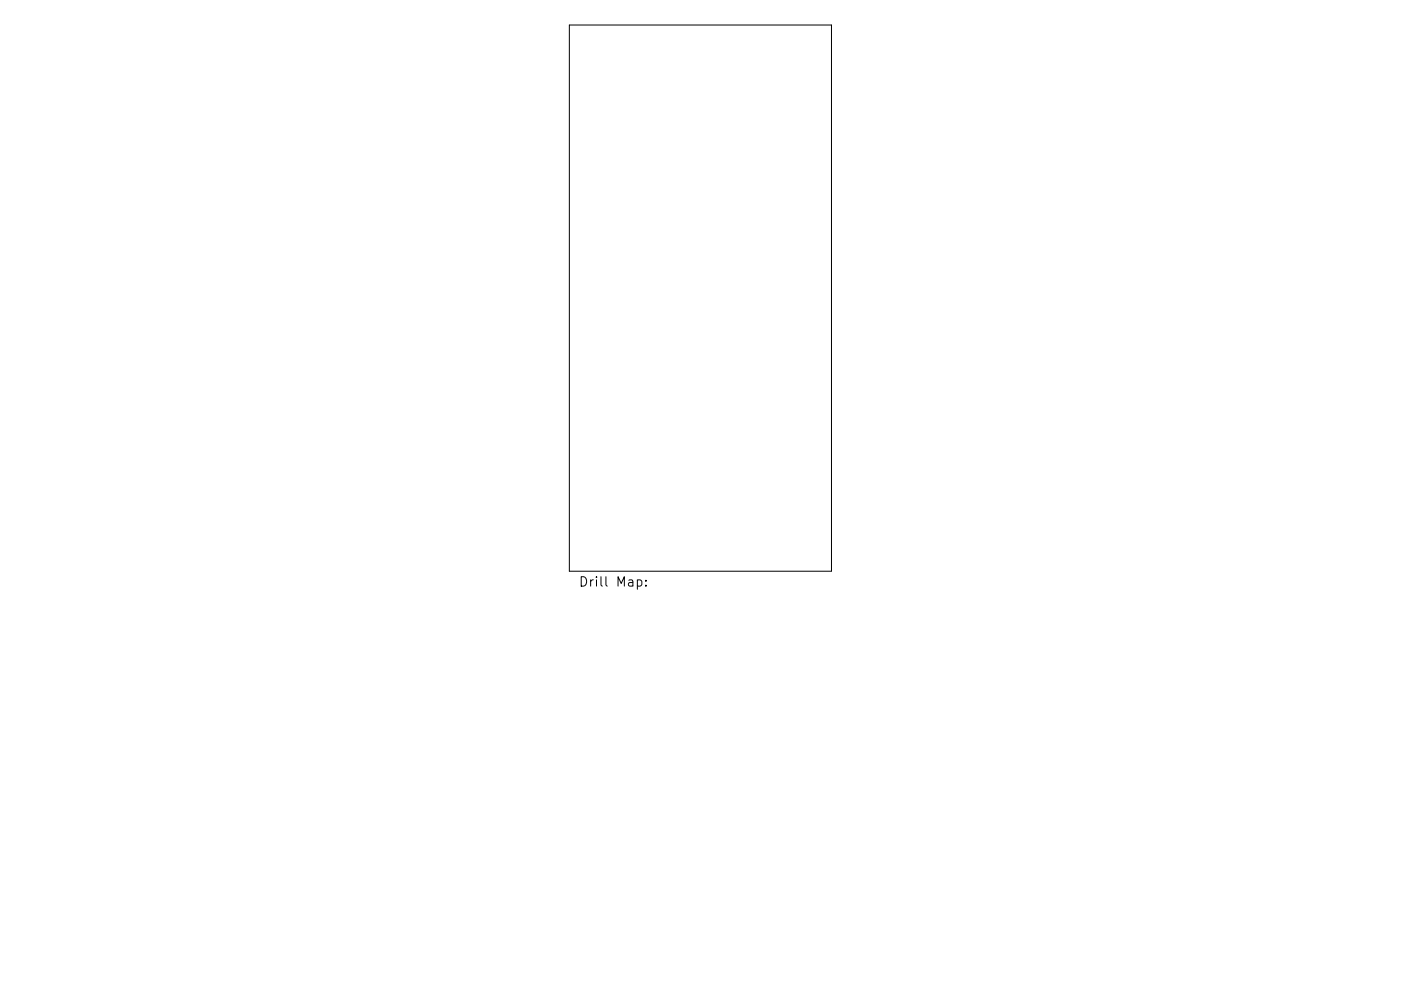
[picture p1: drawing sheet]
<svg xmlns="http://www.w3.org/2000/svg" width="297mm" height="210mm" viewBox="0 0 297 210" stroke-linecap="round" stroke-linejoin="round" font-family="sans-serif">
<defs><g id="words">
<g font-size="2.8">
<text x="122.7" y="125.1">Drill</text>
<text x="130.7" y="125.1">Map:</text>
</g>
</g></defs>
<path d="M120.7 5.3h55.6v115.9h-55.6zM128.5 122.4v1.7l.3 .3" fill="none" stroke="#000" stroke-width=".21"/>
<use href="#words"/>
</svg>
